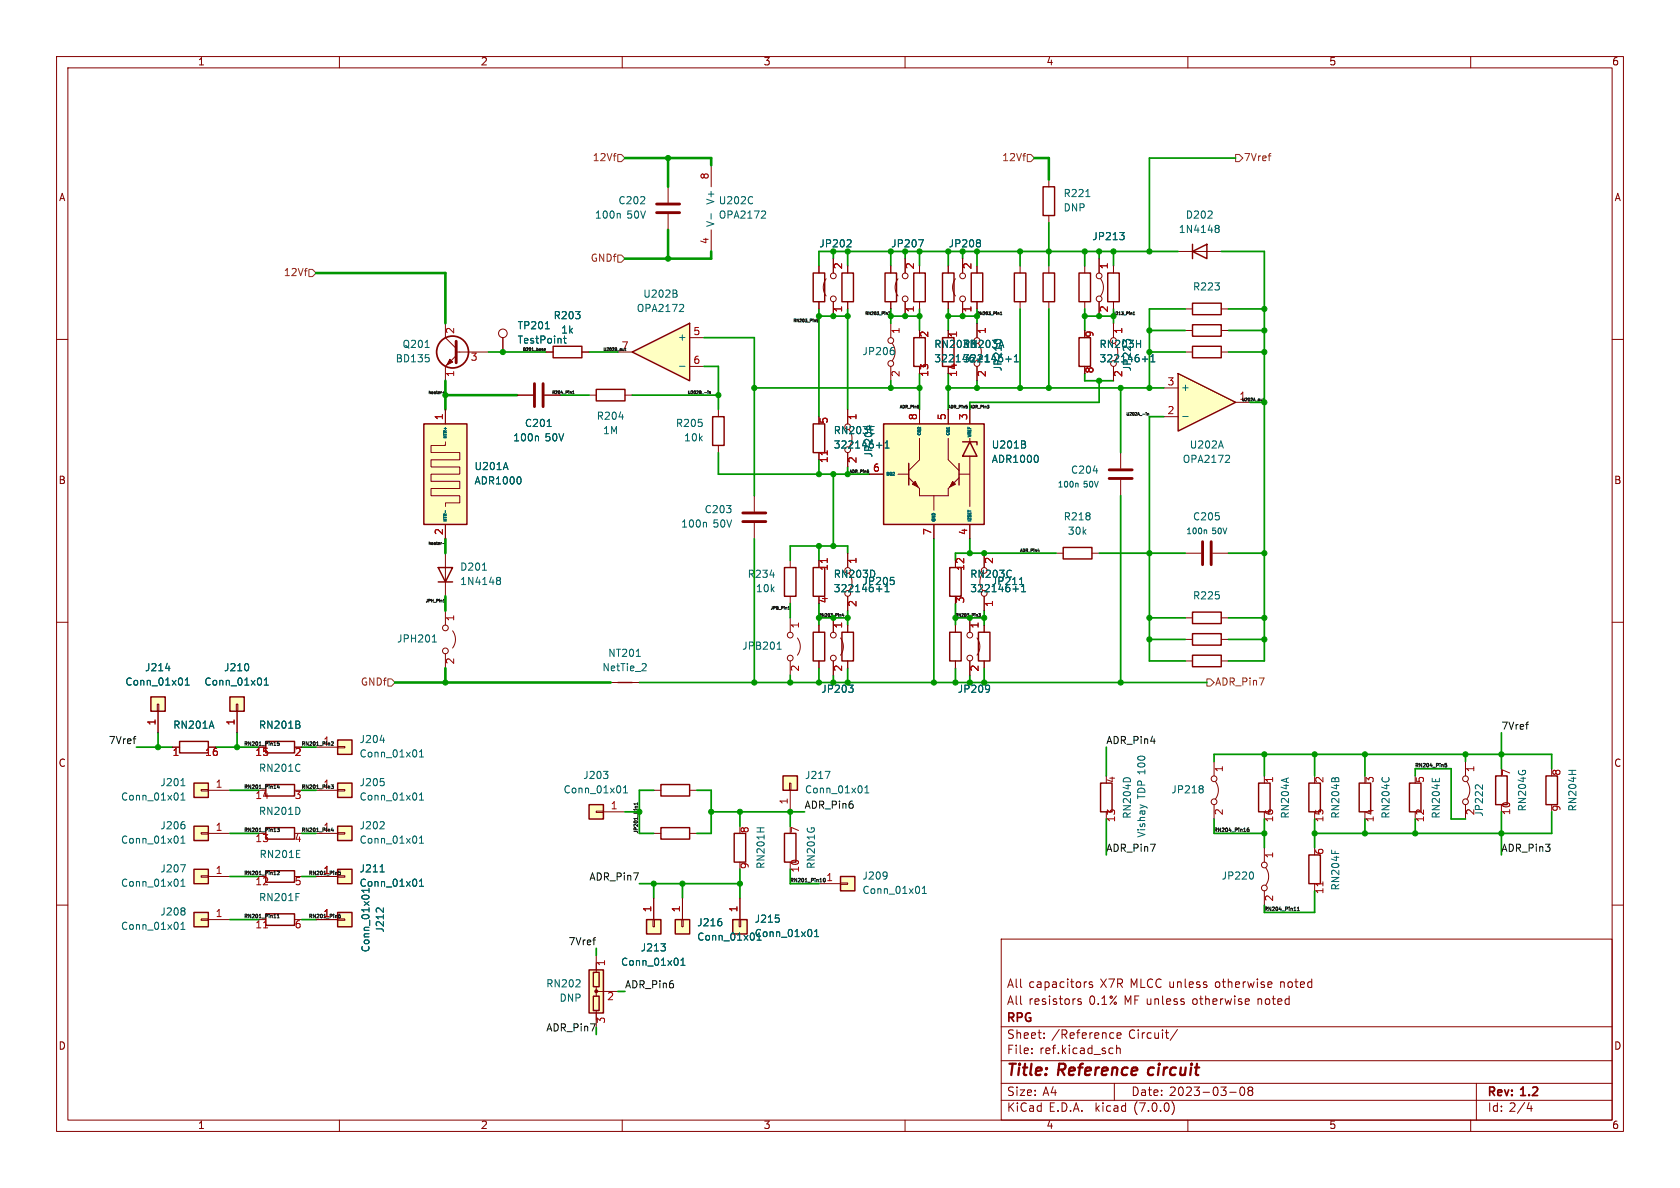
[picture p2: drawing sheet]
<svg xmlns="http://www.w3.org/2000/svg" width="297mm" height="210mm" viewBox="0 0 297 210" stroke-linecap="round" stroke-linejoin="round" font-family="sans-serif">
<defs><g id="words">
<g font-size="2.8" fill="#840000">
<text x="178" y="190.8">Title:</text>
<text x="187.1" y="190.8">Reference</text>
<text x="203.7" y="190.8">circuit</text>
</g>
<g font-size="2.1" fill="#840000">
<text x="178" y="177.9">All</text>
<text x="178" y="174.9">All</text>
<text x="181.8" y="177.9">resistors</text>
<text x="181.8" y="174.9">capacitors</text>
<text x="192.5" y="177.9">0.1%</text>
<text x="194.5" y="174.9">X7R MLCC unless</text>
<text x="198.8" y="177.9">MF unless</text>
<text x="211" y="177.9">otherwise</text>
<text x="215" y="174.9">otherwise</text>
<text x="222.5" y="177.9">noted</text>
<text x="226.5" y="174.9">noted</text>
<text x="178" y="183.9">Sheet:</text>
<text x="178" y="181.1">RPG</text>
<text x="185.9" y="183.9">/Reference</text>
<text x="199.5" y="183.9">Circuit/</text>
<text x="178" y="186.6">File:</text>
<text x="183.8" y="186.6">ref.kicad_sch</text>
<text x="178" y="196.8">KiCad</text>
<text x="178" y="194">Size:</text>
<text x="184.3" y="194">A4</text>
<text x="185.4" y="196.8">E.D.A.</text>
<text x="193.7" y="196.8">kicad</text>
<text x="200" y="194">Date:</text>
<text x="200.6" y="196.8">(7.0.0)</text>
<text x="206.7" y="194">2023-03-08</text>
<text x="263" y="194.2">Rev:</text>
<text x="263" y="196.8">Id: 2/4</text>
<text x="269" y="194.2">1.2</text>
</g>
<g font-size="1.8" fill="#840000">
<text x="35" y="11.8">1</text>
<text x="85" y="11.8">2</text>
<text x="135" y="11.8">3</text>
<text x="185" y="11.8">4</text>
<text x="235" y="11.8">5</text>
<text x="285" y="11.8">6</text>
<text x="10.4" y="35.8">A</text>
<text x="285.4" y="35.8">A</text>
<text x="10.3" y="85.8">B</text>
<text x="285.3" y="85.8">B</text>
<text x="10.3" y="135.8">C</text>
<text x="285.3" y="135.8">C</text>
<text x="10.3" y="185.8">D</text>
<text x="285.3" y="185.8">D</text>
<text x="35" y="199.8">1</text>
<text x="85" y="199.8">2</text>
<text x="135" y="199.8">3</text>
<text x="185" y="199.8">4</text>
<text x="235" y="199.8">5</text>
<text x="285" y="199.8">6</text>
</g>
<g font-size="1.8" fill="#725600">
<text x="104.7" y="28.8">12Vf</text>
<text x="177.1" y="28.8">12Vf</text>
<text x="219.9" y="28.8">7Vref</text>
<text x="104.3" y="46.5">GNDf</text>
<text x="50.1" y="49.1">12Vf</text>
<text x="63.7" y="121.5">GNDf</text>
<text x="214.8" y="121.5">ADR_Pin7</text>
</g>
<g font-size="1.8" fill="#a90000">
<text x="125.5" y="31.8" transform="rotate(-90 125.5 31.8)">8</text>
<text x="125.5" y="43.2" transform="rotate(-90 125.5 43.2)">4</text>
<text x="149.2" y="47.7" transform="rotate(-90 149.2 47.7)">2</text>
<text x="161.9" y="47.7" transform="rotate(-90 161.9 47.7)">2</text>
<text x="172.1" y="47.7" transform="rotate(-90 172.1 47.7)">2</text>
<text x="196.2" y="47.7" transform="rotate(-90 196.2 47.7)">1</text>
<text x="80.6" y="59.1" transform="rotate(-90 80.6 59.1)">2</text>
<text x="122.5" y="59.4">5</text>
<text x="149.2" y="55.3" transform="rotate(-90 149.2 55.3)">1</text>
<text x="159.4" y="59.1" transform="rotate(-90 159.4 59.1)">1</text>
<text x="161.9" y="55.3" transform="rotate(-90 161.9 55.3)">1</text>
<text x="164.5" y="59.7" transform="rotate(-90 164.5 59.7)">2</text>
<text x="169.5" y="59.7" transform="rotate(-90 169.5 59.7)">1</text>
<text x="172.1" y="55.3" transform="rotate(-90 172.1 55.3)">1</text>
<text x="174.6" y="59.1" transform="rotate(-90 174.6 59.1)">1</text>
<text x="193.7" y="59.7" transform="rotate(-90 193.7 59.7)">9</text>
<text x="196.2" y="55.3" transform="rotate(-90 196.2 55.3)">2</text>
<text x="198.8" y="59.1" transform="rotate(-90 198.8 59.1)">1</text>
<text x="83.2" y="64.1">3</text>
<text x="122.5" y="64.5">6</text>
<text x="80.6" y="66.7" transform="rotate(-90 80.6 66.7)">1</text>
<text x="159.4" y="66.7" transform="rotate(-90 159.4 66.7)">2</text>
<text x="164.5" y="66.7" transform="rotate(-90 164.5 66.7)">13</text>
<text x="169.5" y="66.7" transform="rotate(-90 169.5 66.7)">14</text>
<text x="174.6" y="66.7" transform="rotate(-90 174.6 66.7)">2</text>
<text x="193.7" y="66.1" transform="rotate(-90 193.7 66.1)">8</text>
<text x="198.8" y="66.7" transform="rotate(-90 198.8 66.7)">2</text>
<text x="206.3" y="68.3">3</text>
<text x="78.5" y="74.3" transform="rotate(-90 78.5 74.3)">1</text>
<text x="146.7" y="75" transform="rotate(-90 146.7 75)">5</text>
<text x="151.8" y="74.3" transform="rotate(-90 151.8 74.3)">1</text>
<text x="162.3" y="74.3" transform="rotate(-90 162.3 74.3)">8</text>
<text x="167.4" y="74.3" transform="rotate(-90 167.4 74.3)">5</text>
<text x="171.2" y="74.3" transform="rotate(-90 171.2 74.3)">3</text>
<text x="206.3" y="73.4">2</text>
<text x="146.7" y="81.9" transform="rotate(-90 146.7 81.9)">11</text>
<text x="151.8" y="81.9" transform="rotate(-90 151.8 81.9)">2</text>
<text x="154.3" y="83.6">6</text>
<text x="78.5" y="94.6" transform="rotate(-90 78.5 94.6)">2</text>
<text x="164.8" y="94.6" transform="rotate(-90 164.8 94.6)">7</text>
<text x="171.2" y="94.6" transform="rotate(-90 171.2 94.6)">4</text>
<text x="146.7" y="101" transform="rotate(-90 146.7 101)">11</text>
<text x="151.8" y="99.7" transform="rotate(-90 151.8 99.7)">1</text>
<text x="170.8" y="101" transform="rotate(-90 170.8 101)">12</text>
<text x="175.9" y="99.7" transform="rotate(-90 175.9 99.7)">2</text>
<text x="146.7" y="106.7" transform="rotate(-90 146.7 106.7)">4</text>
<text x="151.8" y="107.3" transform="rotate(-90 151.8 107.3)">2</text>
<text x="170.8" y="106.7" transform="rotate(-90 170.8 106.7)">3</text>
<text x="175.9" y="107.3" transform="rotate(-90 175.9 107.3)">1</text>
<text x="80.6" y="109.9" transform="rotate(-90 80.6 109.9)">1</text>
<text x="141.6" y="111.2" transform="rotate(-90 141.6 111.2)">1</text>
<text x="149.2" y="111.2" transform="rotate(-90 149.2 111.2)">1</text>
<text x="173.4" y="111.2" transform="rotate(-90 173.4 111.2)">1</text>
<text x="80.6" y="117.5" transform="rotate(-90 80.6 117.5)">2</text>
<text x="141.6" y="118.8" transform="rotate(-90 141.6 118.8)">2</text>
<text x="149.2" y="118.8" transform="rotate(-90 149.2 118.8)">2</text>
<text x="173.4" y="118.8" transform="rotate(-90 173.4 118.8)">2</text>
<text x="27.7" y="128.3" transform="rotate(-90 27.7 128.3)">1</text>
<text x="41.7" y="128.3" transform="rotate(-90 41.7 128.3)">1</text>
<text x="30.4" y="134">1</text>
<text x="36.2" y="134">16</text>
<text x="45.1" y="134">15</text>
<text x="52" y="134">2</text>
<text x="216.5" y="136.6" transform="rotate(-90 216.5 136.6)">1</text>
<text x="261" y="136.6" transform="rotate(-90 261 136.6)">1</text>
<text x="267.3" y="137.2" transform="rotate(-90 267.3 137.2)">7</text>
<text x="276.2" y="137.2" transform="rotate(-90 276.2 137.2)">8</text>
<text x="38.1" y="139.4">1</text>
<text x="45.1" y="141.6">14</text>
<text x="52" y="141.6">3</text>
<text x="107.9" y="143.3">1</text>
<text x="139.4" y="142.3" transform="rotate(-90 139.4 142.3)">1</text>
<text x="197.5" y="138.5" transform="rotate(-90 197.5 138.5)">4</text>
<text x="225.4" y="138.5" transform="rotate(-90 225.4 138.5)">1</text>
<text x="234.3" y="138.5" transform="rotate(-90 234.3 138.5)">2</text>
<text x="243.2" y="138.5" transform="rotate(-90 243.2 138.5)">3</text>
<text x="252.1" y="138.5" transform="rotate(-90 252.1 138.5)">5</text>
<text x="276.2" y="143.5" transform="rotate(-90 276.2 143.5)">9</text>
<text x="38.1" y="147.1">1</text>
<text x="45.1" y="149.2">13</text>
<text x="52" y="149.2">4</text>
<text x="132.7" y="147.4" transform="rotate(-90 132.7 147.4)">8</text>
<text x="141.6" y="147.4" transform="rotate(-90 141.6 147.4)">7</text>
<text x="197.5" y="145.4" transform="rotate(-90 197.5 145.4)">13</text>
<text x="216.5" y="144.2" transform="rotate(-90 216.5 144.2)">2</text>
<text x="225.4" y="145.4" transform="rotate(-90 225.4 145.4)">16</text>
<text x="234.3" y="145.4" transform="rotate(-90 234.3 145.4)">15</text>
<text x="243.2" y="145.4" transform="rotate(-90 243.2 145.4)">14</text>
<text x="252.1" y="145.4" transform="rotate(-90 252.1 145.4)">12</text>
<text x="261" y="144.2" transform="rotate(-90 261 144.2)">2</text>
<text x="267.3" y="144.1" transform="rotate(-90 267.3 144.1)">10</text>
<text x="38.1" y="154.7">1</text>
<text x="57.1" y="154.7">1</text>
<text x="132.7" y="153.7" transform="rotate(-90 132.7 153.7)">9</text>
<text x="141.6" y="154.3" transform="rotate(-90 141.6 154.3)">10</text>
<text x="225.4" y="151.8" transform="rotate(-90 225.4 151.8)">1</text>
<text x="234.3" y="151.2" transform="rotate(-90 234.3 151.2)">6</text>
<text x="45.1" y="156.8">12</text>
<text x="52" y="156.8">5</text>
<text x="115.3" y="161.3" transform="rotate(-90 115.3 161.3)">1</text>
<text x="120.4" y="161.3" transform="rotate(-90 120.4 161.3)">1</text>
<text x="130.6" y="161.3" transform="rotate(-90 130.6 161.3)">1</text>
<text x="225.4" y="159.4" transform="rotate(-90 225.4 159.4)">2</text>
<text x="234.3" y="158.1" transform="rotate(-90 234.3 158.1)">11</text>
<text x="38.1" y="162.3">1</text>
<text x="45.1" y="164.5">11</text>
<text x="52" y="164.5">6</text>
<text x="57.1" y="162.3">1</text>
<text x="107.3" y="170.8" transform="rotate(-90 107.3 170.8)">1</text>
<text x="107.3" y="177.2">2</text>
<text x="107.3" y="181" transform="rotate(-90 107.3 181)">3</text>
</g>
<g font-size="1.8" fill="#006464">
<text x="188" y="35.1">R221</text>
<text x="105.1" y="38.9">100n</text>
<text x="109.3" y="36.4">C202</text>
<text x="110.8" y="38.9">50V</text>
<text x="126.6" y="40.1" transform="rotate(-90 126.6 40.1)">V-</text>
<text x="126.6" y="36.3" transform="rotate(-90 126.6 36.3)">V+</text>
<text x="127" y="36.4">U202C</text>
<text x="127" y="38.9">OPA2172</text>
<text x="188" y="37.7">DNP</text>
<text x="208.3" y="41.5">1N4148</text>
<text x="209.6" y="38.9">D202</text>
<text x="144.8" y="44">JP202</text>
<text x="157.5" y="44">JP207</text>
<text x="167.6" y="44">JP208</text>
<text x="193" y="42.7">JP213</text>
<text x="113.7" y="52.9">U202B</text>
<text x="210.8" y="51.6">R223</text>
<text x="91.4" y="58.5">TP201</text>
<text x="97.8" y="56.7">R203</text>
<text x="99.1" y="59.2">1k</text>
<text x="112.5" y="55.4">OPA2172</text>
<text x="69.9" y="64.3">BD135</text>
<text x="71.1" y="61.8">Q201</text>
<text x="91.4" y="61">TestPoint</text>
<text x="119.7" y="60.5">+</text>
<text x="152.4" y="63.1">JP206</text>
<text x="165.1" y="61.8">RN203B</text>
<text x="165.1" y="64.3">322146+1</text>
<text x="170.2" y="61.8">RN203A</text>
<text x="170.2" y="64.3">322146+1</text>
<text x="177.4" y="65.7" transform="rotate(-90 177.4 65.7)">JP210</text>
<text x="194.3" y="61.8">RN203H</text>
<text x="194.3" y="64.3">322146+1</text>
<text x="200.2" y="65.7" transform="rotate(-90 200.2 65.7)">JP223</text>
<text x="208.8" y="69.4">+</text>
<text x="92.7" y="75.8">C201</text>
<text x="105.4" y="74.5">R204</text>
<text x="106.6" y="77">1M</text>
<text x="119.4" y="75.8">R205</text>
<text x="147.3" y="77">RN203E</text>
<text x="83.8" y="83.4">U201A</text>
<text x="90.7" y="78.3">100n</text>
<text x="96.3" y="78.3">50V</text>
<text x="120.9" y="78.3">10k</text>
<text x="147.3" y="79.6">322146+1</text>
<text x="154.5" y="80.9" transform="rotate(-90 154.5 80.9)">JP204</text>
<text x="175.3" y="79.6">U201B</text>
<text x="175.3" y="82.1">ADR1000</text>
<text x="209" y="82.1">OPA2172</text>
<text x="210.3" y="79.6">U202A</text>
<text x="83.8" y="85.9">ADR1000</text>
<text x="189.3" y="84">C204</text>
<text x="120.4" y="93.5">100n</text>
<text x="124.5" y="91">C203</text>
<text x="126" y="93.5">50V</text>
<text x="188" y="92.3">R218</text>
<text x="188.7" y="94.8">30k</text>
<text x="210.8" y="92.3">C205</text>
<text x="81.3" y="101.2">D201</text>
<text x="81.3" y="103.7">1N4148</text>
<text x="132.1" y="102.4">R234</text>
<text x="133.6" y="105">10k</text>
<text x="147.3" y="102.4">RN203D</text>
<text x="147.3" y="105">322146+1</text>
<text x="152.4" y="103.7">JP205</text>
<text x="171.5" y="102.4">RN203C</text>
<text x="171.5" y="105">322146+1</text>
<text x="175.3" y="103.7">JP211</text>
<text x="210.8" y="106.2">R225</text>
<text x="70.1" y="113.9">JPH201</text>
<text x="25.6" y="118.9">J214</text>
<text x="39.5" y="118.9">J210</text>
<text x="106.4" y="118.9">NetTie_2</text>
<text x="107.5" y="116.4">NT201</text>
<text x="131.2" y="115.1">JPB201</text>
<text x="22.1" y="121.5">Conn_01x01</text>
<text x="36.1" y="121.5">Conn_01x01</text>
<text x="145.1" y="122.7">JP203</text>
<text x="169.3" y="122.7">JP209</text>
<text x="30.6" y="129.1">RN201A</text>
<text x="45.7" y="129.1">RN201B</text>
<text x="63.5" y="131.6">J204</text>
<text x="45.7" y="136.7">RN201C</text>
<text x="63.5" y="134.2">Conn_01x01</text>
<text x="103" y="138">J203</text>
<text x="142.2" y="138">J217</text>
<text x="21.3" y="141.8">Conn_01x01</text>
<text x="28.3" y="139.3">J201</text>
<text x="63.5" y="139.3">J205</text>
<text x="63.5" y="141.8">Conn_01x01</text>
<text x="99.6" y="140.5">Conn_01x01</text>
<text x="142.2" y="140.5">Conn_01x01</text>
<text x="202.8" y="141.3" transform="rotate(-90 202.8 141.3)">TDP 100</text>
<text x="207" y="140.5">JP218</text>
<text x="270.1" y="143.5" transform="rotate(-90 270.1 143.5)">RN204G</text>
<text x="279" y="143.5" transform="rotate(-90 279 143.5)">RN204H</text>
<text x="21.3" y="149.4">Conn_01x01</text>
<text x="28.3" y="146.9">J206</text>
<text x="45.7" y="144.3">RN201D</text>
<text x="63.5" y="146.9">J202</text>
<text x="63.5" y="149.4">Conn_01x01</text>
<text x="200.2" y="144.8" transform="rotate(-90 200.2 144.8)">RN204D</text>
<text x="202.8" y="148.1" transform="rotate(-90 202.8 148.1)">Vishay</text>
<text x="228.2" y="144.8" transform="rotate(-90 228.2 144.8)">RN204A</text>
<text x="237" y="144.8" transform="rotate(-90 237 144.8)">RN204B</text>
<text x="245.9" y="144.8" transform="rotate(-90 245.9 144.8)">RN204C</text>
<text x="254.8" y="144.8" transform="rotate(-90 254.8 144.8)">RN204E</text>
<text x="262.4" y="144.4" transform="rotate(-90 262.4 144.4)">JP222</text>
<text x="28.3" y="154.5">J207</text>
<text x="45.8" y="152">RN201E</text>
<text x="63.5" y="154.5">J211</text>
<text x="135.4" y="153.7" transform="rotate(-90 135.4 153.7)">RN201H</text>
<text x="144.3" y="153.7" transform="rotate(-90 144.3 153.7)">RN201G</text>
<text x="152.4" y="155.8">J209</text>
<text x="215.9" y="155.8">JP220</text>
<text x="21.3" y="157">Conn_01x01</text>
<text x="45.7" y="159.6">RN201F</text>
<text x="63.5" y="157">Conn_01x01</text>
<text x="152.4" y="158.3">Conn_01x01</text>
<text x="237" y="157.5" transform="rotate(-90 237 157.5)">RN204F</text>
<text x="21.3" y="164.7">Conn_01x01</text>
<text x="28.3" y="162.1">J208</text>
<text x="68.1" y="164.9" transform="rotate(-90 68.1 164.9)">J212</text>
<text x="123.2" y="164">J216</text>
<text x="123.2" y="166.6">Conn_01x01</text>
<text x="133.4" y="163.4">J215</text>
<text x="133.4" y="165.9">Conn_01x01</text>
<text x="65.6" y="168.4" transform="rotate(-90 65.6 168.4)">Conn_01x01</text>
<text x="109.7" y="171">Conn_01x01</text>
<text x="113.2" y="168.5">J213</text>
<text x="96.5" y="174.8">RN202</text>
<text x="98.9" y="177.4">DNP</text>
</g>
<g font-size="1.8" fill="#0f0f0f">
<text x="109.8" y="62">7</text>
<text x="219" y="70.9">1</text>
<text x="19.1" y="131.7">7Vref</text>
<text x="57.1" y="131.8">1</text>
<text x="195.6" y="131.7">ADR_Pin4</text>
<text x="265.4" y="129.2">7Vref</text>
<text x="57.1" y="139.4">1</text>
<text x="142.2" y="143.2">ADR_Pin6</text>
<text x="57.1" y="147.1">1</text>
<text x="104.1" y="155.9">ADR_Pin7</text>
<text x="146" y="156">1</text>
<text x="195.6" y="150.8">ADR_Pin7</text>
<text x="265.4" y="150.8">ADR_Pin3</text>
<text x="100.4" y="167.3">7Vref</text>
<text x="110.5" y="174.9">ADR_Pin6</text>
<text x="96.5" y="182.5">ADR_Pin7</text>
</g>
<g font-size="1.4" fill="#006464">
<text x="186.9" y="86.4">100n</text>
<text x="191.5" y="86.4">50V</text>
<text x="209.7" y="94.7">100n</text>
<text x="214.3" y="94.7">50V</text>
</g>
<text font-size=".9" fill="#840000" x="43.2" y="131.9">RN201_Pin15</text>
<g font-size=".9" fill="#0f0f0f">
<text x="53.3" y="131.9">RN201_Pin2</text>
<text x="250.2" y="135.7">RN204_Pin5</text>
<text x="43.2" y="139.5">RN201_Pin14</text>
<text x="53.3" y="139.5">RN201_Pin3</text>
<text x="43.2" y="147.1">RN201_Pin13</text>
<text x="53.3" y="147.1">RN201_Pin4</text>
<text x="112.9" y="147.3" transform="rotate(-90 112.9 147.3)">JP201_Pin1</text>
<text x="214.6" y="147.1">RN204_Pin16</text>
<text x="43.2" y="154.8">RN201_Pin12</text>
<text x="54.6" y="154.8">RN201_Pin5</text>
<text x="139.7" y="156">RN201_Pin10</text>
<text x="223.5" y="161.1">RN204_Pin11</text>
<text x="43.2" y="162.4">RN201_Pin11</text>
<text x="54.6" y="162.4">RN201_Pin6</text>
</g>
<g font-size=".7" fill="#0f0f0f">
<text x="140" y="57">RN203_Pin5</text>
<text x="152.7" y="55.7">RN203_Pin2</text>
<text x="172.7" y="55.7">RN203_Pin1</text>
<text x="196.8" y="55.7">J213_Pin1</text>
<text x="92.2" y="62.1">Q201_base</text>
<text x="106.7" y="62.1">U202B_out</text>
<text x="75.5" y="69.7">heater+</text>
<text x="97.3" y="69.7">R204_Pin1</text>
<text x="121.3" y="69.7">U202B_-in</text>
<text x="219.3" y="71">U202A_out</text>
<text x="158.8" y="72.3">ADR_Pin8</text>
<text x="167.6" y="72.3">ADR_Pin5</text>
<text x="171.4" y="72.3">ADR_Pin3</text>
<text x="198.8" y="73.5">U202A_-in</text>
<text x="149.9" y="83.7">ADR_Pin6</text>
<text x="75.5" y="96.4">heater-</text>
<text x="180.3" y="97.7">ADR_Pin4</text>
<text x="75" y="106.5">JPH_Pin1</text>
<text x="136" y="107.8">JPB_Pin1</text>
<text x="144.8" y="109.1">RN203_Pin4</text>
<text x="168.9" y="109.1">RN203_Pin3</text>
</g>
<g font-size=".7" fill="#006464">
<text x="79.2" y="77.8" transform="rotate(-90 79.2 77.8)">HTR+</text>
<text x="163" y="77.2" transform="rotate(-90 163 77.2)">CQ2</text>
<text x="168.1" y="77.2" transform="rotate(-90 168.1 77.2)">CQ1</text>
<text x="171.9" y="77.6" transform="rotate(-90 171.9 77.6)">VREF</text>
<text x="156.7" y="84.3">BQ2</text>
<text x="79.2" y="92.2" transform="rotate(-90 79.2 92.2)">HTR-</text>
<text x="165.5" y="92.2" transform="rotate(-90 165.5 92.2)">GND</text>
<text x="171.9" y="92.2" transform="rotate(-90 171.9 92.2)">IZSET</text>
</g>
</g></defs>
<g fill="none" stroke="#840000" stroke-width=".18">
<path d="M10 10h277v190h-277zM12 12h273v186h-273zM60 10v2M110 10v2M160 10v2M210 10v2M260 10v2M10 60h2M157.5 57.2v2.5M196.8 47v1.3M196.8 53.3v1.3M209.5 54.6h1.3"/>
<path d="M215.9 54.6h1.3M285 60h2M157.5 64.8v2.5M157.7 60.7a2.54 2.54 0 0 1 0 3.1M149.9 97.8v2.5M198.1 80v2.8M198.1 84.8v2.8M10 110h2M149.9 105.4v2.6M149.9 110.5v1.3M149.9 116.8v1.3M150.1 101.3a2.54 2.54 0 0 1 0 3.1"/>
<path d="M171.4 109.2v2.6M171.4 116.8v2.6M172.7 112.8a2.54 2.54 0 0 1 0 3M174 110.5v1.3M174 116.8v1.3M285 110h2M55.9 139.7h3.8M59.7 139.6h1.3v.2h-1.3zM195.6 137.2v1.2M214.6 134.6v2.6M214.9 138.2a2.54 2.54 0 0 1 0 3M10 160h2"/>
<path d="M35.6 154.8h1.2v.3h-1.2zM36.8 154.9h3.8M195.6 143.5v1.3M214.6 142.2v2.6M285 160h2M52.1 162.6h1.2M55.9 162.6h3.8M59.7 162.4h1.3v.3h-1.3zM177 166h108v32h-108zM191.1 176.6h-.3l-.3 .2 .1 .2 .5 .1v.4h-.6M192 173.6h.1M193.1 173.6h-.3l-.3 .2 .1 .2 .5 .1v.4h-.6"/>
<path d="M220.4 176.6h.4l.1 .3-.8 .2M220.8 177.5l-.4 .1M224.4 173.6h.4l.1 .3-.8 .2M224.8 174.5l-.4 .1M60 198v2M110 198v2M160 198v2M177 194.5h108M177 191.5h108M177 187.5h108M177 181.5h108M182.4 186.1v.2"/>
<path d="M182.4 185.3v.2M184.6 183.4v.2M184.6 182.6v.2M196.6 185.3h.2M196.8 182.6h.1M196.8 186.2l-.2 .1M196.9 183.5l-.1 .1M197 191.5v3M197.4 184.8v1.5M197.4 185.4l.2-.1h.4v1M197.5 183.1l.7-.2-.1-.3h-.4l-.2 .2v.7h.6M207.2 194.8a1.74 1.74 0 0 1 0 2.2"/>
<path d="M208.2 182l-1.3 1.9M210 198v2M217.4 193.1h1.1M219.4 192.2h.1a.81 .81 0 0 1 .6 .6 .81 .81 0 0 1-.3 .8l-.1 .1a.81 .81 0 0 1-.6-.7 .81 .81 0 0 1 .3-.8zM220.9 192.8l-.3-.3 .3-.3h.3l.3 .2-.3 .4M220.9 192.8l-.3 .3 .1 .4 .2 .2h.3l.3-.3-.1-.5-.2-.1M220.9 192.8h.3M260 198v2M261 191.5v6.5M270 196h.9M270.7 195.5v1"/>
<circle cx="157.5" cy="64.3" r=".51"/>
<circle cx="157.5" cy="60.2" r=".51"/>
<circle cx="149.9" cy="100.8" r=".51"/>
<circle cx="171.5" cy="116.3" r=".51"/>
<circle cx="171.5" cy="112.3" r=".51"/>
<circle cx="214.6" cy="137.7" r=".51"/>
<circle cx="214.6" cy="141.7" r=".51"/>
</g>
<path d="M203 189.1v.8" fill="none" stroke="#840000" stroke-width=".4"/>
<path d="M195.8 48.3h2.1v5h-2.1zM210.8 53.6h5.1v2h-5.1zM148.8 111.8h2.1v5h-2.1zM173 111.8h2v5h-2zM59.7 138.4h2.5v2.6h-2.5zM194.6 138.4h2v5.1h-2zM34.3 153.7h2.5v2.5h-2.5zM47 161.5h5.1v2.1h-5.1zM59.7 161.3h2.5v2.5h-2.5z" fill="none" stroke="#840000" stroke-width=".25"/>
<g fill="#ffffc2" stroke="#ffffc2" stroke-width=".18">
<path d="M34.3 153.7h2.5v2.5h-2.5z"/>
<path d="M59.7 138.4h2.5v2.6h-2.5z"/>
<path d="M59.7 161.3h2.5v2.5h-2.5z"/>
</g>
<g fill="none" stroke="#006464" stroke-width=".18">
<path d="M157.7 61.4h.3M157.9 61.9l.2 .3v.3l-.2 .2M190.4 85.4l.2 .2v.5M157.4 102.1h.6M157.9 102.6l.2 .2v.3l-.2 .2M67.9 138.2v.6M174.7 121.1l.2 .1a1.07 1.07 0 0 1-.1 1.1M174.9 121.7l-.2 .2M198.9 137.5h.7M212.5 138.9l.2 .2-.2 .3 .2 .3v.2l-.2 .3M31.9 152.9h.9l-.6 1.2M32 156.7h.7"/>
<path d="M32 155.8l.3-.4v1.3M52.3 157.9h.6M74.2 141.4h.7M74.2 140.5l.3-.3v1.2M66.6 160.6h.5M67.8 160.5v.8"/>
</g>
<path d="M46.6 164h.7" fill="none" stroke="#a90000" stroke-width=".18"/>
<path d="M196.1 83.1h4.1M196.1 84.6h4.1" fill="none" stroke="#840000" stroke-width=".51"/>
<path d="M111.8 62.2l10.1-5v10.1z" fill="#ffffc2"/>
<g fill="none" stroke="#840000" stroke-width=".25">
<path d="M184.4 33h2v5.1h-2zM148.8 48.3h2.1v5h-2.1zM156.5 48.3h2v5h-2zM161.5 59.7h2.1v5.1h-2.1zM161.5 48.3h2.1v5h-2.1zM166.6 59.7h2.1v5.1h-2.1zM171.7 48.3h2v5h-2zM179.3 48.3h2.1v5h-2.1zM184.4 48.3h2v5h-2zM190.8 59.7h2v5.1h-2zM210.8 57.4h5.1v2h-5.1zM210.8 44.5l2.6-1.3v2.5z"/>
<path d="M210.8 43.2v2.5M74.9 74.9h7.6v17.8h-7.6zM97.8 61.2h5.1v2h-5.1zM105.4 68.8h5.1v2.1h-5.1zM111.8 62.2l10.1-5v10.1zM210.8 61.2h5.1v2h-5.1zM188 96.8h5v2h-5zM167.9 100.3h2v5.1h-2zM167.9 111.8h2v5h-2zM264.4 137.2h2v5h-2zM273.3 137.2h2v5h-2z"/>
</g>
<g fill="none" stroke="#840000" stroke-width=".18">
<path d="M118.1 33v2.8M118.1 37.8v2.8M125.7 29.2v3.8M185.4 31.8v1.2M185.4 38.1v1.3M78.7 57.2v2.5l1.9 1.9M88.9 59.7v2.5M121.9 59.7h2.6M125.7 40.6v3.9M149.9 47v1.3M149.9 53.3v1.3M157.5 47v1.3"/>
<path d="M157.5 53.3v1.3M162.6 47v1.3M162.6 53.3v1.3M162.6 58.4v1.3M167.6 58.4v1.3M168.9 49.3a2.54 2.54 0 0 0 0 3M170.2 45.7v2.6M170.2 53.3v2.6M172.7 47v1.3M172.7 53.3v1.3M172.7 57.2v2.5M180.3 47v1.3"/>
<path d="M180.3 53.3v1.3M185.4 47v1.3M185.4 53.3v1.3M191.8 58.4v1.3M196.8 57.2v2.5M208.3 44.5h7.6M209.5 58.4h1.3M215.9 58.4h1.3M78.7 78.1v.6h-2.5v1.3h5.1v1.3h-5.1v1.3h5.1v1.2h-5.1v1.3h5.1v1.3h-5.1v1.2h5.1v1.3h-2.6v.6M78.7 72.4v2.5M80.6 62.2h5.8M80.6 62.9l-1.9 1.9v2.5"/>
<path d="M91.4 69.9h2.8M96.3 69.9h2.8M96.5 62.2h1.3M102.9 62.2h1.2M104.1 69.9h1.3M109.2 62.2h2.6M110.5 69.9h1.3M121.9 64.8h2.6M162.6 64.8v1.2M167.6 64.8v1.2M172.7 64.8v2.5M173 60.7a2.54 2.54 0 0 1 0 3.1"/>
<path d="M191.8 64.8v1.2M196.8 64.8v2.5M197.1 60.7a2.54 2.54 0 0 1 0 3.1M209.5 62.2h1.3M215.9 62.2h1.3M78.7 92.7v2.6M168.9 99.1v1.2M174 97.8v2.5M186.7 97.8h1.3M193 97.8h1.3M168.9 105.4v1.3M168.9 110.5v1.3"/>
<path d="M168.9 116.8v1.3M173.7 101.3a2.54 2.54 0 0 0 0 3.1M174 105.4v2.6M265.4 135.9v1.3M274.3 135.9v1.3M265.4 142.2v1.3M274.3 142.2v1.3"/>
<circle cx="88.9" cy="58.9" r=".76"/>
<circle cx="170.2" cy="48.8" r=".51"/>
<circle cx="170.2" cy="52.8" r=".51"/>
<circle cx="172.7" cy="60.2" r=".51"/>
<circle cx="196.9" cy="60.2" r=".51"/>
<circle cx="174" cy="100.8" r=".51"/>
</g>
<g fill="none" stroke="#006464" stroke-width=".18">
<path d="M109.5 37.7l.2 .2v.7M125.7 37.8v.9M135.1 37.3l.3 .2-.1 .3-.7 .8h.8M192 34.8h.7M215.1 39.8l.3 .1 .1 .2-.2 .3M96.4 58.1h.7M99.8 59.4v1.1l.3 .2M119.6 51.9l.1 .2-.1 .4M119.6 51.4v.4M120.6 53.8l.3 .2-.1 .4-.7 .7h.8M173.1 42.4l.2 .2-.2 .3 .2 .3v.2l-.2 .2M215.1 40.4h.2"/>
<path d="M215.3 40.4l.2 .2v.3l-.2 .2h-.2M75.2 61.4h.7M75.8 63.3v.5M78.4 77.4h.5M78.4 77.1h.5M78.4 76.6v.3M78.4 76.8h.5M78.4 76.2v.3h.5M78.7 75.6v.3M95 77.1l.2 .2v.6M96.7 75.4h.8M120.1 64.8h1"/>
<path d="M177.8 63.5h1M179.3 64h.7M179.3 63.1l.4-.4v1.3M200.9 60.8h.7M201.6 60.2v1.2M201.9 63.5h1M203.5 64h.7M203.5 63.1l.3-.4v1.3M78.4 91.3v.3M78.4 92.1h.5M78.4 91.8h.5M78.4 91.5h.5"/>
<path d="M78.4 90.9v.3h.5M78.7 90.3v.4M92 84.4l.1 .4-.1 .6M180.2 103.3h.8M180.5 102.2l.1-.1v1.2M180.6 104.6h.7M181 103.3v1.3M181 103.3l-.4 .4M277.3 136.2h1.3M277.9 136.2v.7"/>
</g>
<path d="M116.1 36.1h4M116.1 37.6h4M94.5 67.8v4.1M96 67.8v4.1" fill="none" stroke="#840000" stroke-width=".51"/>
<path d="M80.6 60.3v3.8z" fill="#840000" stroke="#840000" stroke-width=".51"/>
<path d="M79.5 63.5l.5 .5-1 .5z" fill="#840000" stroke="#840000" stroke-width=".18"/>
<circle cx="80" cy="62.2" r="2.82" fill="none" stroke="#840000" stroke-width=".3"/>
<path d="M74.9 74.9h7.6v17.8h-7.6z" fill="#ffffc2" stroke="#ffffc2" stroke-width=".18"/>
<path d="M208.3 66l10.1 5.1-10.1 5.1z" fill="#ffffc2"/>
<path d="M156.2 74.9h17.8v17.8h-17.8zM208.3 66l10.1 5.1-10.1 5.1zM138.4 137.2h2.6v2.5h-2.6zM148.6 154.9h2.5v2.6h-2.5z" fill="none" stroke="#840000" stroke-width=".25"/>
<path d="M205.7 73.7h2.6M205.7 68.6h2.6M218.4 71.1h2.6M209.5 97.8h2.8M214.4 97.8h2.8M139.6 138.4h.2v1.3h-.2zM139.7 139.7v3.8M144.8 156.2h3.8M148.6 156.1h1.3v.2h-1.3z" fill="none" stroke="#840000" stroke-width=".18"/>
<path d="M209.1 73.6h1M213.2 93.7l.1 .1v.6M217.1 80.5l.3 .2-.1 .3-.7 .7h.8M145.9 136.4h.8l-.5 1.2M152.9 139.3l.4-.4v1.3M152.9 140.2h.7M156.8 154.3v.8M156.8 154.7v.1M163.1 157.9h.7M163.1 157l.3-.3v1.2" fill="none" stroke="#006464" stroke-width=".18"/>
<path d="M212.6 95.8v4M214.1 95.8v4" fill="none" stroke="#840000" stroke-width=".51"/>
<g fill="#ffffc2" stroke="#ffffc2" stroke-width=".18">
<path d="M148.6 154.9h2.5v2.6h-2.5z"/>
<path d="M138.4 137.2h2.6v2.5h-2.6z"/>
<path d="M156.2 74.9h17.8v17.8h-17.8z"/>
</g>
<circle cx="165.1" cy="87.6" r=".25" fill="#840000"/>
<path d="M162.6 77.5v3.8l-1.9 1.9M167.6 77.5v3.8l1.9 1.9M171.4 77.5v.6M158.7 83.8h2M160.7 84.5l1.9 1.9v1.2h5v-1.2l1.9-1.9M165.1 87.6v2.6M169.5 83.8h1.9M171.4 80.6v8.9" fill="none" stroke="#840000" stroke-width=".18"/>
<path d="M170.2 78.1h2.5v.5M171.4 78.1l1.3 2.5h-2.5zM160.7 81.9v3.8M169.5 81.9v3.8" fill="none" stroke="#840000" stroke-width=".25"/>
<g fill="#840000" stroke="#840000" stroke-width=".18">
<path d="M161.8 85.1l.5 1-1-.5z"/>
<path d="M168.4 85.1l.5 .5-1 .5z"/>
</g>
<circle cx="171.4" cy="83.8" r=".25" fill="#840000"/>
<g fill="none" stroke="#840000" stroke-width=".18">
<path d="M88.9 59.7v2.5M144.8 47v1.3M144.8 53.3v1.3M146 49.3a2.54 2.54 0 0 0 0 3M147.3 45.7v2.6M147.3 53.3v2.6M149.9 47v1.3M149.9 53.3v1.3M157.5 47v1.3M157.5 53.3v1.3M158.7 49.3a2.54 2.54 0 0 0 0 3M160 45.7v2.6"/>
<path d="M160 53.3v2.6M162.6 47v1.3M162.6 53.3v1.3M162.6 58.4v1.3M167.6 47v1.3M167.6 53.3v1.3M167.6 58.4v1.3M170.2 45.7v2.6M170.2 53.3v2.6M172.7 47v1.3M172.7 53.3v1.3M172.7 57.2v2.5"/>
<path d="M191.8 47v1.3M191.8 53.3v1.3M191.8 58.4v1.3M194.3 45.7v2.6M194.3 53.3v2.6M194.6 49.3a2.54 2.54 0 0 1 0 3M196.8 47v1.3M196.8 53.3v1.3M196.8 57.2v2.5M78.7 72.4v2.5M91.4 69.9h2.8M96.3 69.9h2.8"/>
<path d="M96.5 62.2h1.3M102.9 62.2h1.2M127 72.4v1.3M127 78.7v1.3M144.8 73.7v1.2M149.9 72.4v2.5M150.1 75.9a2.54 2.54 0 0 1 0 3.1M162.6 64.8v1.2M162.6 72.4v2.5M167.6 64.8v1.2M167.6 72.4v2.5M171.4 72.4v2.5"/>
<path d="M172.7 64.8v2.5M191.8 64.8v1.2M196.8 64.8v2.5M78.7 92.7v2.6M78.7 97.8v7.6M133.3 87.6v2.8M133.3 92.5v2.8M139.7 99.1v1.2M144.8 80v1.3M144.8 99.1v1.2M149.9 80v2.6M149.9 97.8v2.5"/>
<path d="M153.7 83.8h2.5M165.1 92.7v2.6M168.9 99.1v1.2M171.4 92.7v2.6M174 97.8v2.5M78.7 108v2.5M78.7 115.6v2.5M80 111.5a2.54 2.54 0 0 1 0 3.1M139.7 105.4v1.3M139.7 109.2v2.6M139.7 116.8v2.6M141 112.8a2.54 2.54 0 0 1 0 3"/>
<path d="M144.8 105.4v1.3M144.8 110.5v1.3M144.8 116.8v1.3M147.3 109.2v2.6M147.3 116.8v2.6M148.6 112.8a2.54 2.54 0 0 1 0 3M149.9 105.4v2.6M149.9 110.5v1.3M149.9 116.8v1.3M168.9 105.4v1.3M168.9 110.5v1.3M168.9 116.8v1.3"/>
<path d="M171.4 109.2v2.6M171.4 116.8v2.6M174 105.4v2.6M174 110.5v1.3M174 116.8v1.3M209.5 113h1.3M209.5 109.2h1.3M209.5 116.8h1.3M215.9 113h1.3M215.9 109.2h1.3M215.9 116.8h1.3M27.8 124.5h.3v1.2h-.3z"/>
<path d="M27.9 125.7v3.8M30.5 132.1h1.2M35.6 139.6h1.2v.2h-1.2zM36.8 132.1h1.3M36.8 139.7h3.8M41.8 124.5h.2v1.2h-.2zM41.9 125.7v3.8M52.1 132.1h1.2M52.1 139.7h1.2M55.9 132.1h3.8M59.7 132h1.3v.2h-1.3zM107.9 120.7h5.1"/>
<path d="M115.6 139.7h1.2M121.9 139.7h1.3M223.5 137.2v1.2M232.4 137.2v1.2M241.3 137.2v1.2M250.2 137.2v1.2M259.1 134.6v2.6M259.3 138.2a2.54 2.54 0 0 1 0 3M35.6 147.2h1.2v.2h-1.2zM36.8 147.3h3.8M52.1 147.3h1.2M52.1 154.9h1.2"/>
<path d="M55.9 147.3h3.8M55.9 154.9h3.8M59.7 147.2h1.3v.2h-1.3zM59.7 154.8h1.3v.3h-1.3zM105.4 143.4h1.3v.2h-1.3zM106.7 143.5h3.8M115.6 147.3h1.2M115.6 158.8v3.8M120.6 158.8v3.8M121.9 147.3h1.3M130.8 146.1v1.2M130.8 152.4v1.3"/>
<path d="M130.8 158.8v3.8M139.7 146.1v1.2M139.7 152.4v1.3M223.5 143.5v1.3M223.5 149.9v2.5M223.5 157.5v2.5M223.8 153.4a2.54 2.54 0 0 1 0 3.1M232.4 143.5v1.3M232.4 149.9v1.2M232.4 156.2v1.3M241.3 143.5v1.3M250.2 143.5v1.3"/>
<path d="M259.1 142.2v2.6M35.6 162.4h1.2v.3h-1.2zM36.8 162.6h3.8M55.9 162.6h3.8M105.4 168.9v3M105.4 174.4v1.7M105.4 178.7v2.9M105.4 175.3h3.8M115.4 162.6h.3v1.2h-.3zM120.5 162.6h.3v1.2h-.3zM130.7 162.6h.2v1.2h-.2z"/>
<circle cx="147.3" cy="52.8" r=".51"/>
<circle cx="147.3" cy="48.8" r=".51"/>
<circle cx="160" cy="52.8" r=".51"/>
<circle cx="160" cy="48.8" r=".51"/>
<circle cx="194.3" cy="48.8" r=".51"/>
<circle cx="194.3" cy="52.8" r=".51"/>
<circle cx="149.9" cy="75.4" r=".51"/>
<circle cx="78.7" cy="111" r=".51"/>
<circle cx="78.7" cy="115.1" r=".51"/>
<circle cx="139.7" cy="112.3" r=".51"/>
<circle cx="139.7" cy="116.3" r=".51"/>
<circle cx="147.3" cy="112.3" r=".51"/>
<circle cx="147.3" cy="116.3" r=".51"/>
<circle cx="259.1" cy="137.7" r=".51"/>
<circle cx="223.5" cy="157" r=".51"/>
<circle cx="223.5" cy="152.9" r=".51"/>
<circle cx="259.1" cy="141.7" r=".51"/>
</g>
<g fill="none" stroke="#006464" stroke-width=".18">
<path d="M96.4 58.1h.7M99.8 59.4v1.1l.3 .2M150.2 42.4l.3 .2-.1 .3-.7 .7h.8M162.4 42.4h.8l-.5 1.2M173.1 42.4l.2 .2-.2 .3 .2 .3v.2l-.2 .2M197.9 41.1h.8l-.4 .5M198.6 41.7l.1 .1-.1 .5M78.4 77.4h.5M78.4 77.1h.5M78.4 76.6v.3M78.4 76.8h.5M78.4 76.2v.3h.5"/>
<path d="M78.7 75.6v.3M95 77.1l.2 .2v.6M96.7 75.4h.8M155 78.7h.9M156.5 78.3l.3-.4v1.3M156.5 79.2h.7M162.7 75.5v.3l-.2-.2h-.2M167.8 75.5v.3M171.1 76.9l.5 .2-.5 .1M171.1 75.5v.3h.5M171.1 76v.2h.5M171.2 76.5l-.1 .2h.5"/>
<path d="M177.8 63.5h1M179.3 64h.7M179.3 63.1l.4-.4v1.3M181.2 78.6l.1 .2-.1 .3M181.2 78.1v.3M200.9 60.8h.7M201.6 60.2v1.2M201.9 63.5h1M203.5 64h.7M203.5 63.1l.3-.4v1.3M78.4 91.3v.3M78.4 92.1h.5"/>
<path d="M78.4 91.8h.5M78.4 91.5h.5M78.4 90.9v.3h.5M78.7 90.3v.4M92 84.4l.1 .4-.1 .6M124.7 92.3l.2 .2v.7M183.4 80.6l.2 .4-.2 .6M29.3 118.2h.8M43.9 117.5v.8M76.4 113.5h.8M76.7 112.4l.1-.2v1.3M85.3 100.8h.7"/>
<path d="M88 102.1h.2l.3 .2-.3 .3M88 102.6h.2M88.2 102.6l.3 .3v.2l-.3 .2h-.2M112.5 116h.7M114.1 117.4l.1 .1v.4l-.7 .7h.7M137.4 114.8h.7M137.5 113.8l.3-.3v1.3M154.6 101.1v.7M156.5 104.6h.7M156.8 103.3v1.3M157.4 102.1h.6M157.9 102.6l.2 .2v.3l-.2 .2"/>
<path d="M180.2 103.3h.8M180.5 102.2l.1-.1v1.2M180.6 104.6h.7M181 103.3v1.3M181 103.3l-.4 .4M32 138.9h.7M32.7 121.1h.8M32.7 120.2l.4-.4v1.3M46.7 121.1h.7M46.7 120.2l.4-.4v1.3M52.9 128.1l.1 .2-.1 .4M52.9 127.6v.4"/>
<path d="M67.2 130.9h.8M74.2 133.8h.7M74.2 132.9l.3-.4v1.3M106.7 136.4h.8l-.5 .4M107.4 137v.5M110.2 139.3l.4-.4v1.3M150 121.1h.8l-.4 .5M150.7 121.7l.1 .1-.1 .5M174.7 121.1l.2 .1a1.07 1.07 0 0 1-.1 1.1M174.9 121.7l-.2 .2M235.5 137.6h.4M236.1 137.6l.2-.1 .3 .1"/>
<path d="M253.2 137.6v.6M254.5 137.6v.6M262.1 138.7v.8l-.7-.7-.3-.1-.3 .3M32 149.1h.7M32 140.5l.3-.3v1.2M32 148.1l.3-.3v1.3M32 141.4h.7M32.6 145.9v.5M52.4 151.6h.6M52.4 150.3h.6M53 143v.7M67.1 146.5h.8"/>
<path d="M67.2 154.1h.7M67.9 145.4v.4M74.2 148.1l.3-.3v1.3M74.2 155.8l.3-.4v1.3M74.2 149.1h.7M74.2 156.7h.7M110.2 140.2h.7M133.8 146.3h1.3M134.4 146.3v.8M221.4 154.2l.2 .4-.2 .7M235.4 150.3v.6M32 163.4l.3-.4v1.3"/>
<path d="M32 164.3h.7M32.6 160.6v.3M32.6 161.2v.4M66.6 160.6h.5M67.8 160.5v.8M101.8 174.5h.8M102.5 173.3v.4M116.8 166.8h.8l-.4 .5M117.6 167.4v.6M120.4 170.6h.7M120.4 169.7l.3-.3v1.2M127.6 163v.5"/>
<path d="M137.7 162.4v.5M144 165.6h.7M144 164.7l.4-.4v1.3"/>
</g>
<g fill="none" stroke="#840000" stroke-width=".25">
<path d="M143.8 48.3h2v5h-2zM166.6 48.3h2.1v5h-2.1zM190.8 48.3h2v5h-2zM126 73.7h2v5h-2zM143.8 74.9h2v5.1h-2zM77.5 100.3h2.5l-1.3 2.6zM77.5 102.9h2.5M138.7 100.3h2v5.1h-2zM143.8 111.8h2v5h-2zM143.8 100.3h2v5.1h-2zM210.8 112h5.1v2h-5.1zM210.8 108.2h5.1v2h-5.1z"/>
<path d="M210.8 115.8h5.1v2.1h-5.1zM26.7 123.2h2.5v2.5h-2.5zM31.7 131.1h5.1v2h-5.1zM34.3 138.4h2.5v2.6h-2.5zM40.6 123.2h2.6v2.5h-2.6zM47 138.7h5.1v2h-5.1zM47 131.1h5.1v2h-5.1zM59.7 130.8h2.5v2.6h-2.5zM109.2 120.7h2.6M116.8 138.7h5.1v2h-5.1zM222.5 138.4h2v5.1h-2zM231.4 138.4h2v5.1h-2z"/>
<path d="M240.3 138.4h2v5.1h-2zM249.2 138.4h2v5.1h-2zM34.3 146.1h2.5v2.5h-2.5zM47 146.3h5.1v2h-5.1zM47 153.9h5.1v2.1h-5.1zM59.7 146.1h2.5v2.5h-2.5zM59.7 153.7h2.5v2.5h-2.5zM104.1 142.2h2.6v2.6h-2.6zM116.8 146.3h5.1v2h-5.1zM129.8 147.3h2v5.1h-2zM138.7 147.3h2v5.1h-2zM231.4 151.1h2v5.1h-2z"/>
<path d="M34.3 161.3h2.5v2.5h-2.5zM104.1 171.5h2.6v7.6h-2.6zM104.9 176.1h1v2.5h-1zM104.9 171.9h1v2.5h-1zM114.3 162.6h2.5v2.5h-2.5zM119.4 162.6h2.5v2.5h-2.5zM129.5 162.6h2.6v2.5h-2.6z"/>
</g>
<path d="M146.2 79.7v.7M146.2 98.7v.8M233.9 155.9v.7" fill="none" stroke="#a90000" stroke-width=".18"/>
<g fill="#ffffc2" stroke="#ffffc2" stroke-width=".18">
<path d="M59.7 130.8h2.5v2.6h-2.5z"/>
<path d="M129.5 162.6h2.6v2.5h-2.6z"/>
<path d="M119.4 162.6h2.5v2.5h-2.5z"/>
<path d="M59.7 146.1h2.5v2.5h-2.5z"/>
<path d="M114.3 162.6h2.5v2.5h-2.5z"/>
<path d="M104.1 171.5h2.6v7.6h-2.6z"/>
<path d="M104.1 142.2h2.6v2.6h-2.6z"/>
<path d="M59.7 153.7h2.5v2.5h-2.5z"/>
<path d="M26.7 123.2h2.5v2.5h-2.5z"/>
<path d="M40.6 123.2h2.6v2.5h-2.6z"/>
<path d="M34.3 146.1h2.5v2.5h-2.5z"/>
<path d="M34.3 161.3h2.5v2.5h-2.5z"/>
<path d="M34.3 138.4h2.5v2.6h-2.5z"/>
</g>
<circle cx="105.4" cy="175.2" r=".25" fill="#840000" stroke="#840000" stroke-width=".18"/>
<path d="M131.3 90.7h4.1M131.3 92.2h4.1" fill="none" stroke="#840000" stroke-width=".51"/>
<g fill="none" stroke="#725600" stroke-width=".18">
<path d="M108.4 27.6h.5M108.8 27.1h.1M109.2 27.3h.7l.6 .6-.6 .7h-.7zM180.8 27.6h.5M181.2 27.1h.1M181.6 27.3h.6l.7 .6-.7 .7h-.6zM218.4 27.3h.7l.6 .6-.6 .7h-.7zM53.8 47.9h.5M54.2 47.5h.1M54.6 47.6h.6l.7 .7-.7 .6h-.6zM109.2 45.1h.7l.6 .6-.6 .7h-.7zM68.6 120h.6l.6 .7-.6 .6h-.6z"/>
<path d="M213.4 120h.6l.6 .7-.6 .6h-.6z"/>
</g>
<g fill="none" stroke="#0f0f0f" stroke-width=".18">
<path d="M144.2 56.6v.3M144.7 56.4h-.3v.2h.2l.1 .3h-.3M156.8 55.3l.1 .3M157.1 55.2l.2-.1 .1 .2-.3 .3h.3M176.8 55.6h.3M176.8 55.3l.2-.2v.5M200.3 55.6h.3M200.3 55.3l.2-.2v.5M78.2 69.4h.4M78.4 69.2v.4M96 61.8v.2M96.3 61.7l-.1 .2 .2 .1"/>
<path d="M96.4 61.7v.1h-.2M100.9 69.3h.1v.3M101.2 69.6h.3M101.2 69.2l.2-.1v.5M124.5 69.4h.4M125.2 69.1h.1M125.2 69.3v.3M125.4 69.3h.2v.3M125.4 69.3v.3M162.2 71.8l.1 .1M162.2 71.7h.2M162.3 71.9h.1"/>
<path d="M162.3 71.9h-.1M162.4 71.9v.2h-.2M162.4 71.7h.1M162.4 71.8v.1M162.4 71.7v.1M162.4 71.8h.1M202 73.2h.4M202.6 72.9h.1M202.6 73.1v.3M202.9 73.1v.3M202.9 73.1h.2v.3M223.1 70.8l-.1 .1"/>
<path d="M223.1 70.5v.4M223.1 70.8h.1M223.3 70.5h.2M223.4 70.4v.4l.1 .1M77.9 95.9v.4M78.1 95.9l-.2 .1M78.2 96.1h.4M153.3 83.5h.2M153.3 83.3h.3v.2M153.5 83.1h-.1M153.6 83.5h-.1M78.4 106.4h.2"/>
<path d="M78.4 106.1l.1-.2v.5M139.3 107.7h.3M139.3 107.3l.2-.1v.5M149 108.4l-.1 .4h.3M149.1 108.6v.4M173 108.5h.3l-.2 .2 .2 .2-.2 .1M23.5 130.6h.5M23.9 130.2h.1M49.2 138.7l-.2 .5h.4M49.3 139v.4M49.3 131.1h-.3v.3h.3v.3h-.3M58.5 138.8h.4l-.2 .2 .2 .1v.2l-.3 .1"/>
<path d="M58.6 131.2l.2-.1 .1 .2-.4 .5h.4M255.5 134.9h.3M255.5 135.2l.3 .1-.1 .2h-.2M49 146.4h.4l-.2 .2 .1 .1v.2h-.3M49 154.1l.3-.1 .1 .2-.4 .4h.4M58.7 146.3l-.1 .5h.4M58.9 146.6v.4M59.9 154h.3M59.9 154.3l.3 .1-.1 .2h-.2M112.7 141.9v.4M112.7 142.1h-.6l.2 .2M145.6 155.3v.5"/>
<path d="M220.8 146.4l-.3 .1v.4l.1 .1 .2-.1v-.3l-.3 .1M49 162.2h.4M49 161.8l.2-.2v.6M59.9 162.2h.1M59.9 162.2h.2M59.9 161.9h.2M59.9 161.9h.1M60.1 161.6l-.2 .2M60.1 161.9h.1M60.2 162.2h-.1M60.2 161.9v.3M104.8 166.2h.5"/>
<path d="M105.2 165.7h.1M229.4 161h.3M229.4 160.5l.1-.2v.7"/>
</g>
<g fill="none" stroke="#009600" stroke-width=".3">
<path d="M185.4 39.4v7.6M218.4 27.9h-15.2v16.6M124.5 59.7h8.8v27.9M144.8 55.9h5.1M144.8 44.5v2.5M144.8 54.6v19.1M147.3 44.5v1.2M149.9 47v-2.5h7.6v2.5M149.9 54.6v17.8M157.5 55.9h5.1M157.5 54.6v2.6M160 44.5v1.2"/>
<path d="M162.6 47v-2.5h5v2.5M162.6 54.6v3.8M167.6 55.9h5.1M167.6 54.6v3.8M170.2 44.5v1.2M172.7 54.6v2.6M180.3 44.5v2.5M180.3 54.6v14M185.4 54.6v14M191.8 55.9h5M191.8 44.5v2.5M191.8 54.6v3.8"/>
<path d="M194.3 44.5v1.2M196.8 44.5v2.5M196.8 54.6v2.6M203.2 58.4h6.3M208.3 44.5h-35.6v2.5M209.5 54.6h-6.3v14M215.9 44.5h7.6v72.3h-6.3M217.2 54.6h6.3M217.2 58.4h6.3M86.4 62.2h10.1M99.1 69.9h5M104.1 62.2h5.1"/>
<path d="M111.8 69.9h15.2M124.5 64.8h2.5v7.6M133.3 68.6h29.3M157.5 67.3v1.3M162.6 66v6.4M167.6 68.6h38.1M167.6 66v6.4M172.7 67.3v1.3M191.8 66v1.3h5M194.3 67.3v3.8h-22.9v1.3M198.1 68.6v11.4M203.2 62.2h6.3"/>
<path d="M205.7 73.7h-2.5v43.1h6.3M217.2 62.2h6.3M221 71.1h2.5M127 80v3.8h26.7M133.3 95.3v25.4M144.8 81.3v2.5M144.8 96.5v2.6M147.3 83.8v12.7M149.9 82.6v1.2M149.9 97.8v-1.3h-10.2v2.6M165.1 95.3v25.4M171.4 95.3v2.5"/>
<path d="M186.7 97.8h-17.8v1.3M194.3 97.8h15.2M198.1 87.6v33.1M217.2 97.8h6.3M139.7 106.7v2.5M139.7 119.4v1.3M144.8 109.2h5.1M144.8 106.7v3.8M144.8 118.1v2.6M147.3 119.4v1.3M149.9 108v2.5M149.9 118.1v2.6"/>
<path d="M168.9 109.2h5.1M168.9 106.7v3.8M168.9 118.1v2.6M171.4 119.4v1.3M174 108v2.5M174 118.1v2.6M203.2 109.2h6.3M203.2 113h6.3M217.2 109.2h6.3M217.2 113h6.3M24.1 132.1h6.4M27.9 129.5v2.6"/>
<path d="M38.1 132.1h7.6M40.6 139.7h5.1M41.9 129.5v2.6M53.3 139.7h2.6M53.3 132.1h2.6M113 120.7h100.4M115.6 139.7h-2.6v7.6h2.6M123.2 139.7h2.5v7.6h-2.5M195.6 132.1v5.1M214.6 134.6v-1.2h59.7v2.5M223.5 133.4v3.8M232.4 133.4v3.8"/>
<path d="M241.3 133.4v3.8M250.2 137.2v-1.3h6.3v8.9h2.6M259.1 133.4v1.2M265.4 129.5v6.4M40.6 147.3h5.1M40.6 154.9h5.1M53.3 147.3h2.6M53.3 154.9h2.6M110.5 143.5h2.5M113 156.2h17.8M115.6 156.2v2.6M120.6 156.2v2.6"/>
<path d="M125.7 143.5h16.5M130.8 143.5v2.6M130.8 153.7v5.1M139.7 153.7v2.5h5.1M139.7 143.5v2.6M195.6 144.8v6.3M214.6 144.8v2.5h8.9M223.5 144.8v5.1M232.4 157.5v3.8h-8.9v-1.3M232.4 144.8v5.1M241.3 144.8v2.5M250.2 144.8v2.5"/>
<path d="M265.4 143.5v7.6M274.3 143.5v3.8h-41.9M40.6 162.6h5.1M53.3 162.6h2.6M105.4 167.6v1.3M109.2 175.3h1.3M105.4 181.6v1.3"/>
</g>
<path d="M110.5 27.9h15.2v1.3M118.1 27.9v5.1M182.9 27.9h2.5v3.9M55.9 48.3h22.8v8.9M118.1 40.6v5.1M125.7 44.5v1.2h-15.2M78.7 67.3v5.1M78.7 69.9h12.7M78.7 95.3v2.5M78.7 105.4v2.6M78.7 118.1v2.6M69.8 120.7h38.1" fill="none" stroke="#009600" stroke-width=".46"/>
<g fill="#009600" stroke="#009600" stroke-width=".18">
<circle cx="147.3" cy="120.7" r=".46"/>
<circle cx="149.9" cy="120.7" r=".46"/>
<circle cx="168.9" cy="109.2" r=".46"/>
<circle cx="174" cy="109.2" r=".46"/>
<circle cx="147.3" cy="109.2" r=".46"/>
<circle cx="174" cy="120.7" r=".46"/>
<circle cx="168.9" cy="120.7" r=".46"/>
<circle cx="171.4" cy="120.7" r=".46"/>
<circle cx="265.4" cy="147.3" r=".46"/>
<circle cx="250.2" cy="147.3" r=".46"/>
<circle cx="265.4" cy="133.4" r=".46"/>
<circle cx="259.1" cy="133.4" r=".46"/>
<circle cx="191.8" cy="44.5" r=".46"/>
<circle cx="203.2" cy="44.5" r=".46"/>
<circle cx="196.8" cy="44.5" r=".46"/>
<circle cx="194.3" cy="44.5" r=".46"/>
<circle cx="180.3" cy="44.5" r=".46"/>
<circle cx="185.4" cy="44.5" r=".46"/>
<circle cx="223.5" cy="113" r=".46"/>
<circle cx="203.2" cy="113" r=".46"/>
<circle cx="203.2" cy="109.2" r=".46"/>
<circle cx="223.5" cy="109.2" r=".46"/>
<circle cx="223.5" cy="97.8" r=".46"/>
<circle cx="198.1" cy="120.7" r=".46"/>
<circle cx="241.3" cy="133.4" r=".46"/>
<circle cx="203.2" cy="97.8" r=".46"/>
<circle cx="223.5" cy="58.4" r=".46"/>
<circle cx="223.5" cy="71.1" r=".46"/>
<circle cx="223.5" cy="62.2" r=".46"/>
<circle cx="223.5" cy="54.6" r=".46"/>
<circle cx="203.2" cy="68.6" r=".46"/>
<circle cx="180.3" cy="68.6" r=".46"/>
<circle cx="194.3" cy="67.3" r=".46"/>
<circle cx="185.4" cy="68.6" r=".46"/>
<circle cx="194.3" cy="55.9" r=".46"/>
<circle cx="196.8" cy="55.9" r=".46"/>
<circle cx="198.1" cy="68.6" r=".46"/>
<circle cx="191.8" cy="55.9" r=".46"/>
<circle cx="203.2" cy="58.4" r=".46"/>
<circle cx="203.2" cy="62.2" r=".46"/>
<circle cx="174" cy="97.8" r=".46"/>
<circle cx="171.4" cy="97.8" r=".46"/>
<circle cx="149.9" cy="44.5" r=".46"/>
<circle cx="241.3" cy="147.3" r=".46"/>
<circle cx="232.4" cy="133.4" r=".46"/>
<circle cx="223.5" cy="133.4" r=".46"/>
<circle cx="232.4" cy="147.3" r=".46"/>
<circle cx="223.5" cy="147.3" r=".46"/>
<circle cx="130.8" cy="156.2" r=".46"/>
<circle cx="120.6" cy="156.2" r=".46"/>
<circle cx="115.6" cy="156.2" r=".46"/>
<circle cx="125.7" cy="143.5" r=".46"/>
<circle cx="130.8" cy="143.5" r=".46"/>
<circle cx="113" cy="143.5" r=".46"/>
<circle cx="147.3" cy="83.8" r=".46"/>
<circle cx="149.9" cy="83.8" r=".46"/>
<circle cx="172.7" cy="55.9" r=".46"/>
<circle cx="167.6" cy="55.9" r=".46"/>
<circle cx="170.2" cy="55.9" r=".46"/>
<circle cx="167.6" cy="44.5" r=".46"/>
<circle cx="162.6" cy="44.5" r=".46"/>
<circle cx="157.5" cy="44.5" r=".46"/>
<circle cx="157.5" cy="55.9" r=".46"/>
<circle cx="162.6" cy="68.6" r=".46"/>
<circle cx="157.5" cy="68.6" r=".46"/>
<circle cx="170.2" cy="44.5" r=".46"/>
<circle cx="172.7" cy="44.5" r=".46"/>
<circle cx="172.7" cy="68.6" r=".46"/>
<circle cx="167.6" cy="68.6" r=".46"/>
<circle cx="144.8" cy="55.9" r=".46"/>
<circle cx="147.3" cy="44.5" r=".46"/>
<circle cx="162.6" cy="55.9" r=".46"/>
<circle cx="160" cy="55.9" r=".46"/>
<circle cx="160" cy="44.5" r=".46"/>
<circle cx="171.4" cy="109.2" r=".46"/>
<circle cx="149.9" cy="109.2" r=".46"/>
<circle cx="144.8" cy="109.2" r=".46"/>
<circle cx="144.8" cy="83.8" r=".46"/>
<circle cx="144.8" cy="96.5" r=".46"/>
<circle cx="149.9" cy="55.9" r=".46"/>
<circle cx="147.3" cy="96.5" r=".46"/>
<circle cx="27.9" cy="132.1" r=".46"/>
<circle cx="118.1" cy="45.7" r=".46"/>
<circle cx="147.3" cy="55.9" r=".46"/>
<circle cx="127" cy="69.9" r=".46"/>
<circle cx="133.3" cy="68.6" r=".46"/>
<circle cx="118.1" cy="27.9" r=".46"/>
<circle cx="88.9" cy="62.2" r=".46"/>
<circle cx="78.7" cy="69.9" r=".46"/>
<circle cx="139.7" cy="143.5" r=".46"/>
<circle cx="165.1" cy="120.7" r=".46"/>
<circle cx="133.3" cy="120.7" r=".46"/>
<circle cx="144.8" cy="120.7" r=".46"/>
<circle cx="139.7" cy="120.7" r=".46"/>
<circle cx="41.9" cy="132.1" r=".46"/>
<circle cx="78.7" cy="120.7" r=".46"/>
</g>
<use href="#words"/>
</svg>
